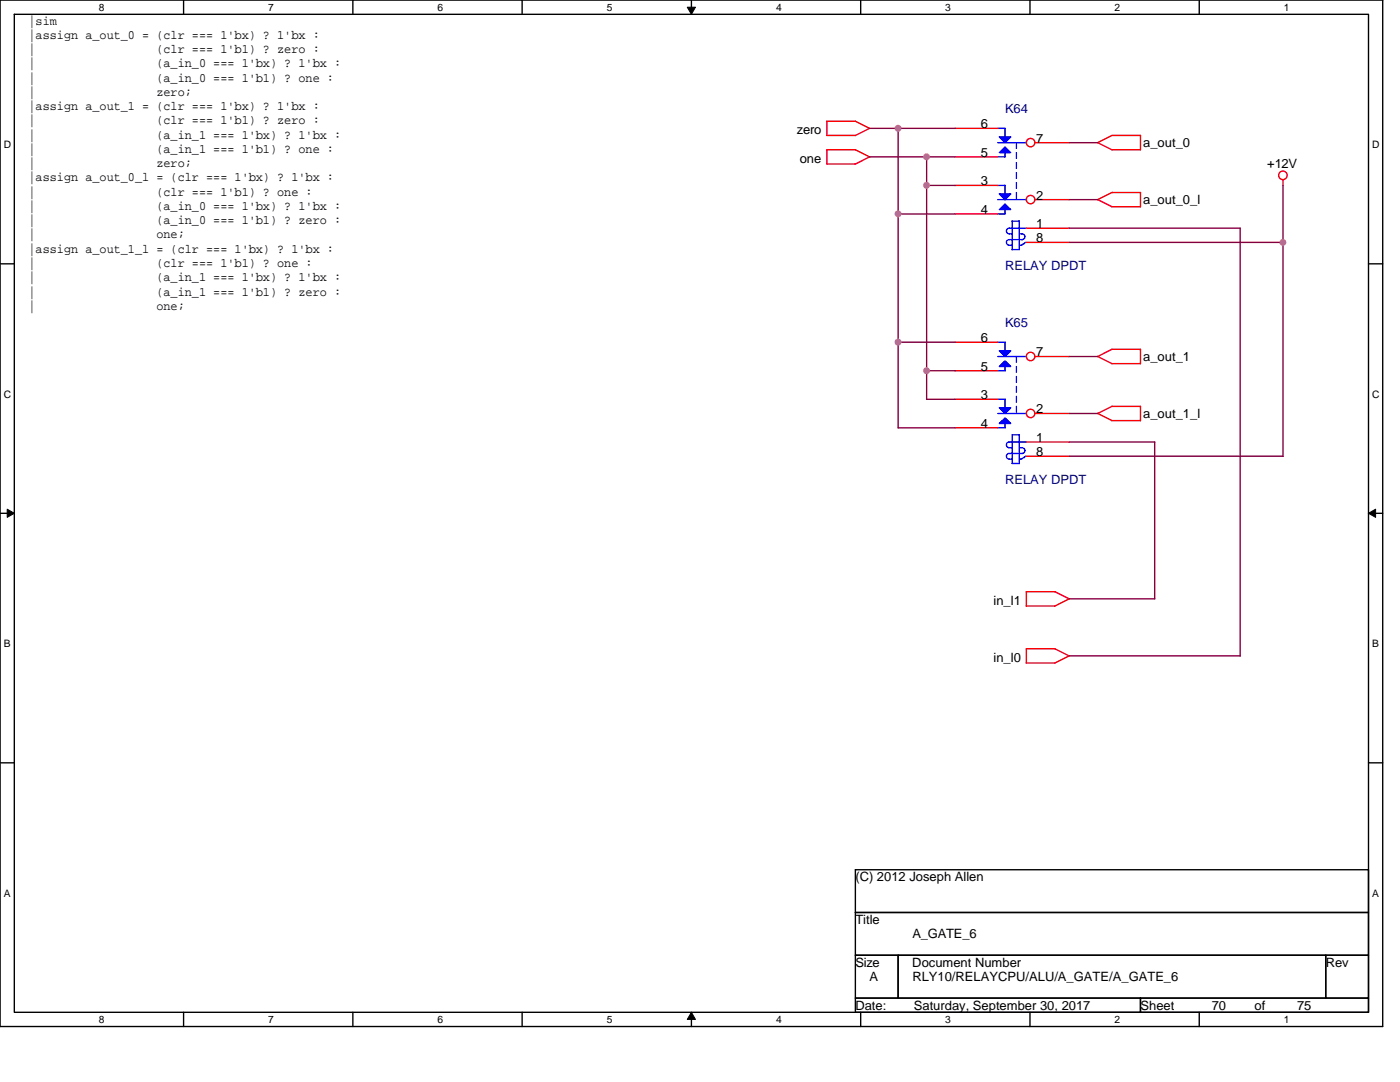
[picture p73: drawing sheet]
<svg xmlns="http://www.w3.org/2000/svg" width="279mm" height="216mm" viewBox="0 0 279 216" stroke-linecap="round" stroke-linejoin="round" font-family="sans-serif">
<defs><g id="words">
<g font-size="2.6">
<text x="5.7" y="4.9">|sim</text>
<text x="5.7" y="7.7">|assign a_out_0 = (clr === 1'bx) ? 1'bx :</text>
<text x="5.7" y="10.6">|</text>
<text x="31.2" y="10.6">(clr === 1'b1) ? zero :</text>
<text x="5.7" y="13.4">|</text>
<text x="5.7" y="16.3">|</text>
<text x="31.2" y="13.4">(a_in_0 === 1'bx) ? 1'bx :</text>
<text x="31.2" y="16.3">(a_in_0 === 1'b1) ? one :</text>
<text x="5.7" y="19.1">|</text>
<text x="5.7" y="22">|assign a_out_1 = (clr === 1'bx) ? 1'bx :</text>
<text x="31.2" y="19.1">zero;</text>
<text x="5.7" y="24.8">|</text>
<text x="5.7" y="27.7">|</text>
<text x="31.2" y="24.8">(clr === 1'b1) ? zero :</text>
<text x="31.2" y="27.7">(a_in_1 === 1'bx) ? 1'bx :</text>
<text x="159" y="26.8">zero</text>
<text x="195.7" y="25.6">6</text>
<text x="206.8" y="28.4">7</text>
<text x="228.2" y="29.3">a_out_0</text>
<text x="5.7" y="33.4">|</text>
<text x="5.7" y="30.5">|</text>
<text x="31.2" y="33.4">zero;</text>
<text x="31.2" y="30.5">(a_in_1 === 1'b1) ? one :</text>
<text x="159.6" y="32.5">one</text>
<text x="195.7" y="31.3">5</text>
<text x="252.9" y="33.6">+12V</text>
<text x="5.7" y="36.2">|assign a_out_0_l = (clr === 1'bx) ? 1'bx :</text>
<text x="5.7" y="39.1">|</text>
<text x="5.7" y="41.9">|</text>
<text x="31.2" y="39.1">(clr === 1'b1) ? one :</text>
<text x="31.2" y="41.9">(a_in_0 === 1'bx) ? 1'bx :</text>
<text x="195.7" y="37">3</text>
<text x="206.8" y="39.8">2</text>
<text x="228.2" y="40.7">a_out_0_l</text>
<text x="5.7" y="47.6">|</text>
<text x="5.7" y="44.7">|</text>
<text x="31.2" y="47.6">one;</text>
<text x="31.2" y="44.7">(a_in_0 === 1'b1) ? zero :</text>
<text x="195.7" y="42.7">4</text>
<text x="206.8" y="45.5">1</text>
<text x="5.7" y="50.4">|assign a_out_1_l = (clr === 1'bx) ? 1'bx :</text>
<text x="5.7" y="53.3">|</text>
<text x="31.2" y="53.3">(clr === 1'b1) ? one :</text>
<text x="206.8" y="48.3">8</text>
<text x="5.7" y="56.1">|</text>
<text x="5.7" y="59">|</text>
<text x="31.2" y="56.1">(a_in_1 === 1'bx) ? 1'bx :</text>
<text x="31.2" y="59">(a_in_1 === 1'b1) ? zero :</text>
<text x="5.7" y="61.8">|</text>
<text x="31.2" y="61.8">one;</text>
<text x="195.7" y="68.3">6</text>
<text x="206.8" y="71.1">7</text>
<text x="195.7" y="74">5</text>
<text x="228.2" y="72">a_out_1</text>
<text x="195.7" y="79.7">3</text>
<text x="206.8" y="82.5">2</text>
<text x="228.2" y="83.4">a_out_1_l</text>
<text x="195.7" y="85.3">4</text>
<text x="206.8" y="88.2">1</text>
<text x="206.8" y="91">8</text>
<text x="198.3" y="120.7">in_l1</text>
<text x="198.3" y="132">in_l0</text>
<text x="170.7" y="175.9">(C) 2012 Joseph Allen</text>
<text x="170.7" y="184.4">Title</text>
<text x="182.1" y="187.2">A_GATE_6</text>
<text x="170.7" y="192.9">Size</text>
<text x="173.5" y="195.8">A</text>
<text x="182.1" y="192.9">Document Number</text>
<text x="182.1" y="195.8">RLY10/RELAYCPU/ALU/A_GATE/A_GATE_6</text>
<text x="264.6" y="192.9">Rev</text>
<text x="170.7" y="201.5">Date:</text>
<text x="182.4" y="201.5">Saturday, September 30, 2017</text>
<text x="227.6" y="201.5">Sheet</text>
<text x="241.8" y="201.5">70</text>
<text x="250.4" y="201.5">of</text>
<text x="258.9" y="201.5">75</text>
</g>
<g font-size="2.6" fill="#000080">
<text x="200.6" y="22.5">K64</text>
<text x="200.6" y="53.8">RELAY DPDT</text>
<text x="200.6" y="65.2">K65</text>
<text x="200.6" y="96.5">RELAY DPDT</text>
</g>
<g font-size="2">
<text x="19.7" y="2.1">8</text>
<text x="53.5" y="2.1">7</text>
<text x="87.3" y="2.1">6</text>
<text x="121.1" y="2.1">5</text>
<text x="154.9" y="2.1">4</text>
<text x="188.7" y="2.1">3</text>
<text x="222.4" y="2.1">2</text>
<text x="256.2" y="2.1">1</text>
<text x=".7" y="29.6">D</text>
<text x="273.8" y="29.6">D</text>
<text x=".7" y="79.4">C</text>
<text x="273.8" y="79.4">C</text>
<text x=".7" y="129.2">B</text>
<text x="273.8" y="129.2">B</text>
<text x=".7" y="178.9">A</text>
<text x="273.8" y="178.9">A</text>
<text x="19.7" y="204.1">8</text>
<text x="53.5" y="204.1">7</text>
<text x="87.3" y="204.1">6</text>
<text x="121.1" y="204.1">5</text>
<text x="154.9" y="204.1">4</text>
<text x="188.7" y="204.1">3</text>
<text x="222.4" y="204.1">2</text>
<text x="256.2" y="204.1">1</text>
</g>
</g></defs>
<path d="M0 0h275.9v204.8h-275.9zM2.9 2.9h270.2v199.1h-270.2z" fill="none" stroke="#000" stroke-width=".28"/>
<g fill="#fff">
<path d="M19.7 .3h1.2v2.3h-1.2z"/>
<path d="M19.7 202.3h1.2v2.3h-1.2z"/>
</g>
<path d="M36.6 0v2.9M36.6 202v2.8" fill="none" stroke="#000" stroke-width=".28"/>
<g fill="#fff">
<path d="M53.5 .3h1.2v2.3h-1.2z"/>
<path d="M53.5 202.3h1.2v2.3h-1.2z"/>
</g>
<path d="M70.4 0v2.9M70.4 202v2.8" fill="none" stroke="#000" stroke-width=".28"/>
<g fill="#fff">
<path d="M87.3 .3h1.2v2.3h-1.2z"/>
<path d="M87.3 202.3h1.2v2.3h-1.2z"/>
</g>
<path d="M104.2 0v2.9M104.2 202v2.8" fill="none" stroke="#000" stroke-width=".28"/>
<g fill="#fff">
<path d="M121.1 .3h1.1v2.3h-1.1z"/>
<path d="M121.1 202.3h1.1v2.3h-1.1z"/>
</g>
<path d="M138 0v2.9M138 202v2.8" fill="none" stroke="#000" stroke-width=".28"/>
<path d="M137.2 1.4h1.6l-.8 1.5zM138 202l.8 1.4h-1.6z" fill="#000" stroke="#000" stroke-width=".2"/>
<g fill="#fff">
<path d="M154.9 .3h1.1v2.3h-1.1z"/>
<path d="M154.9 202.3h1.1v2.3h-1.1z"/>
</g>
<path d="M171.8 0v2.9M171.8 202v2.8" fill="none" stroke="#000" stroke-width=".28"/>
<g fill="#fff">
<path d="M188.7 .3h1.1v2.3h-1.1z"/>
<path d="M188.7 202.3h1.1v2.3h-1.1z"/>
</g>
<path d="M205.5 0v2.9M205.5 202v2.8" fill="none" stroke="#000" stroke-width=".28"/>
<g fill="#fff">
<path d="M222.4 .3h1.2v2.3h-1.2z"/>
<path d="M222.4 202.3h1.2v2.3h-1.2z"/>
</g>
<path d="M239.3 0v2.9M239.3 202v2.8" fill="none" stroke="#000" stroke-width=".28"/>
<g fill="#fff">
<path d="M256.2 .3h1.2v2.3h-1.2z"/>
<path d="M256.2 202.3h1.2v2.3h-1.2z"/>
<path d="M.7 27.7h1.5v2.3h-1.5z"/>
<path d="M273.8 27.7h1.5v2.3h-1.5z"/>
<path d="M.7 77.5h1.5v2.3h-1.5z"/>
<path d="M273.8 77.5h1.5v2.3h-1.5z"/>
</g>
<path d="M0 52.6h2.9M273.1 52.6h2.8" fill="none" stroke="#000" stroke-width=".28"/>
<g fill="#fff">
<path d="M.7 127.3h1.4v2.3h-1.4z"/>
<path d="M273.8 127.3h1.4v2.3h-1.4z"/>
</g>
<path d="M0 102.4h2.9M273.1 102.4h2.8" fill="none" stroke="#000" stroke-width=".28"/>
<path d="M1.4 101.6l1.5 .8-1.5 .8zM273.1 102.4l1.4-.8v1.6z" fill="#000" stroke="#000" stroke-width=".2"/>
<g fill="#fff">
<path d="M.7 177.1h1.4v2.3h-1.4z"/>
<path d="M273.8 177.1h1.4v2.3h-1.4z"/>
</g>
<path d="M0 152.2h2.9M273.1 152.2h2.8M170.7 173.5h102.4v8.6h-102.4zM170.7 182.1h102.4v8.5h-102.4zM170.7 190.6h8.5v8.6h-8.5zM170.7 199.2h56.9v2.8h-56.9zM179.2 190.6h85.4v8.6h-85.4zM227.6 199.2h45.5v2.8h-45.5zM264.6 190.6h8.5v8.6h-8.5z" fill="none" stroke="#000" stroke-width=".28"/>
<g fill="none" stroke="#f00" stroke-width=".28">
<path d="M165 24.2v2.8h5.7M165 24.2h5.7l2.9 1.4M173.5 31.3l-2.8 1.4M173.5 25.6l-2.8 1.5M173.6 31.3l-2.9-1.4h-5.7v2.8h5.7M190.6 25.6h8.6M190.6 31.3h8.6M190.6 37h8.6M206.5 28.5h6.9M206.5 39.8h6.9M219 28.4l2.9 1.5M221.9 27h5.7v2.9h-5.7"/>
<path d="M221.9 27l-2.8 1.5M256.1 35.9v1.1M190.6 42.7h8.6M204.8 48.4h8.6M204.8 45.5h8.6M221.9 41.3h5.7v-2.9h-5.7l-2.8 1.4 2.8 1.5M190.6 68.3h8.6M190.6 74h8.6M190.6 79.7h8.6M206.5 71.1h6.9M219 71.1l2.9 1.5M219.1 71.1l2.8-1.4h5.7v2.9"/>
<path d="M221.9 72.6h5.7M190.6 85.4h8.6M204.8 91h8.6M204.8 88.2h8.6M206.5 82.5h6.9M219 82.5l2.9 1.4M219.1 82.5l2.8-1.4h5.7v2.8M221.9 83.9h5.7M204.8 129.4v2.9h5.7M204.8 129.5h5.7l2.9 1.4M210.5 120.9h-5.7v-2.8h5.7l2.9 1.4-2.9 1.4M213.4 130.9l-2.9 1.4"/>
<circle cx="205.7" cy="28.5" r=".84"/>
<circle cx="205.7" cy="39.8" r=".84"/>
<circle cx="256" cy="35" r=".85"/>
<circle cx="205.7" cy="71.1" r=".84"/>
<circle cx="205.7" cy="82.5" r=".84"/>
</g>
<g fill="#00f" stroke="#00f" stroke-width=".28">
<path d="M199.4 30.5l1.2-1.2 1.1 1.2z" fill-rule="evenodd"/>
<path d="M199.4 27.3h2.3l-1.1 1.2z" fill-rule="evenodd"/>
<path d="M199.4 41.8l1.2-1.1 1.1 1.1z" fill-rule="evenodd"/>
<path d="M199.4 38.7h2.3l-1.1 1.1z" fill-rule="evenodd"/>
<path d="M199.4 73.1l1.2-1.1 1.1 1.1z" fill-rule="evenodd"/>
<path d="M199.4 70h2.3l-1.1 1.1z" fill-rule="evenodd"/>
<path d="M199.4 84.5l1.2-1.1 1.1 1.1z" fill-rule="evenodd"/>
<path d="M199.4 81.4h2.3l-1.1 1.1z" fill-rule="evenodd"/>
</g>
<g fill="none" stroke="#00f" stroke-width=".28">
<path d="M199.1 28.5h5.7M199.1 39.8h5.7M199.1 25.6h1.5v1.7M199.1 31.3h1.5M199.1 37h1.5M200.6 30.5v.8M200.6 37v1.7M202.8 28.5v1.1M202.8 30.5v1.1M202.8 32.4v1.2M202.8 34.4v1.2M202.8 36.4v1.2"/>
<path d="M202.8 38.4v1.2M200.6 41.8v.9h-1.5M202 49.8h1.4M202 49.8v-5.7h1.4v5.7M203.4 48.9h.3M203.4 46.7h.6M204 46.7a.57 .57 0 0 1 .6 .5 .57 .57 0 0 1-.6 .6h-2.6a.56 .56 0 0 0-.6 .6 .56 .56 0 0 0 .6 .5h.6M204.2 48.6l-.5 .3M204.8 48.4l-.5 .3M204.8 45.5h-3.4a.57 .57 0 0 0-.5 .6 .57 .57 0 0 0 .5 .6h.6M199.1 71.1h5.7M199.1 68.3h1.5"/>
<path d="M199.1 79.7h1.5M200.6 68.3v1.7M200.6 73.1v.9h-1.5M200.6 79.7v1.7M202.8 71.1v1.2M202.8 73.1v1.2M202.8 75.1v1.2M202.8 77.1v1.2M202.8 79.1v1.2M199.1 82.5h5.7M200.6 84.5v.9h-1.5M202 92.5h1.4v-5.7h-1.4v5.7"/>
<path d="M202.8 81.1v1.2M203.4 91.6h.3M203.4 89.3h.6M204 89.3a.57 .57 0 0 1 .6 .6 .57 .57 0 0 1-.6 .6h-2.6a.56 .56 0 0 0-.6 .5 .56 .56 0 0 0 .6 .6h.6M204.2 91.3l-.5 .3M204.8 91l-.5 .4M204.8 88.2h-3.4a.57 .57 0 0 0-.5 .6 .57 .57 0 0 0 .5 .5h.6"/>
</g>
<g fill="none" stroke="#800040" stroke-width=".28">
<path d="M173.5 25.6h17.1M173.5 31.3h17.1M179.2 25.6v59.8h11.4M184.9 37h5.7M184.9 31.3v48.4h5.7M213.4 28.5h5.7M213.4 39.8h5.7M256.1 37v54h-42.7M179.2 42.7h11.4M213.4 45.5h34.1v85.4M213.4 48.4h42.7M179.2 68.3h11.4"/>
<path d="M184.9 74h5.7M213.4 71.1h5.7M213.4 82.5h5.7M213.4 88.2h17.1l-.1 31.3h-17M213.4 130.9h34.1"/>
</g>
<g fill="#f0f" stroke="#f0f" stroke-width=".28">
<circle cx="179.2" cy="25.6" r=".57"/>
<circle cx="179.2" cy="42.7" r=".56"/>
<circle cx="184.9" cy="31.3" r=".56"/>
<circle cx="184.9" cy="37" r=".56"/>
<circle cx="256" cy="48.4" r=".55"/>
<circle cx="184.9" cy="74" r=".56"/>
<circle cx="179.2" cy="68.3" r=".57"/>
</g>
<use href="#words"/>
</svg>
